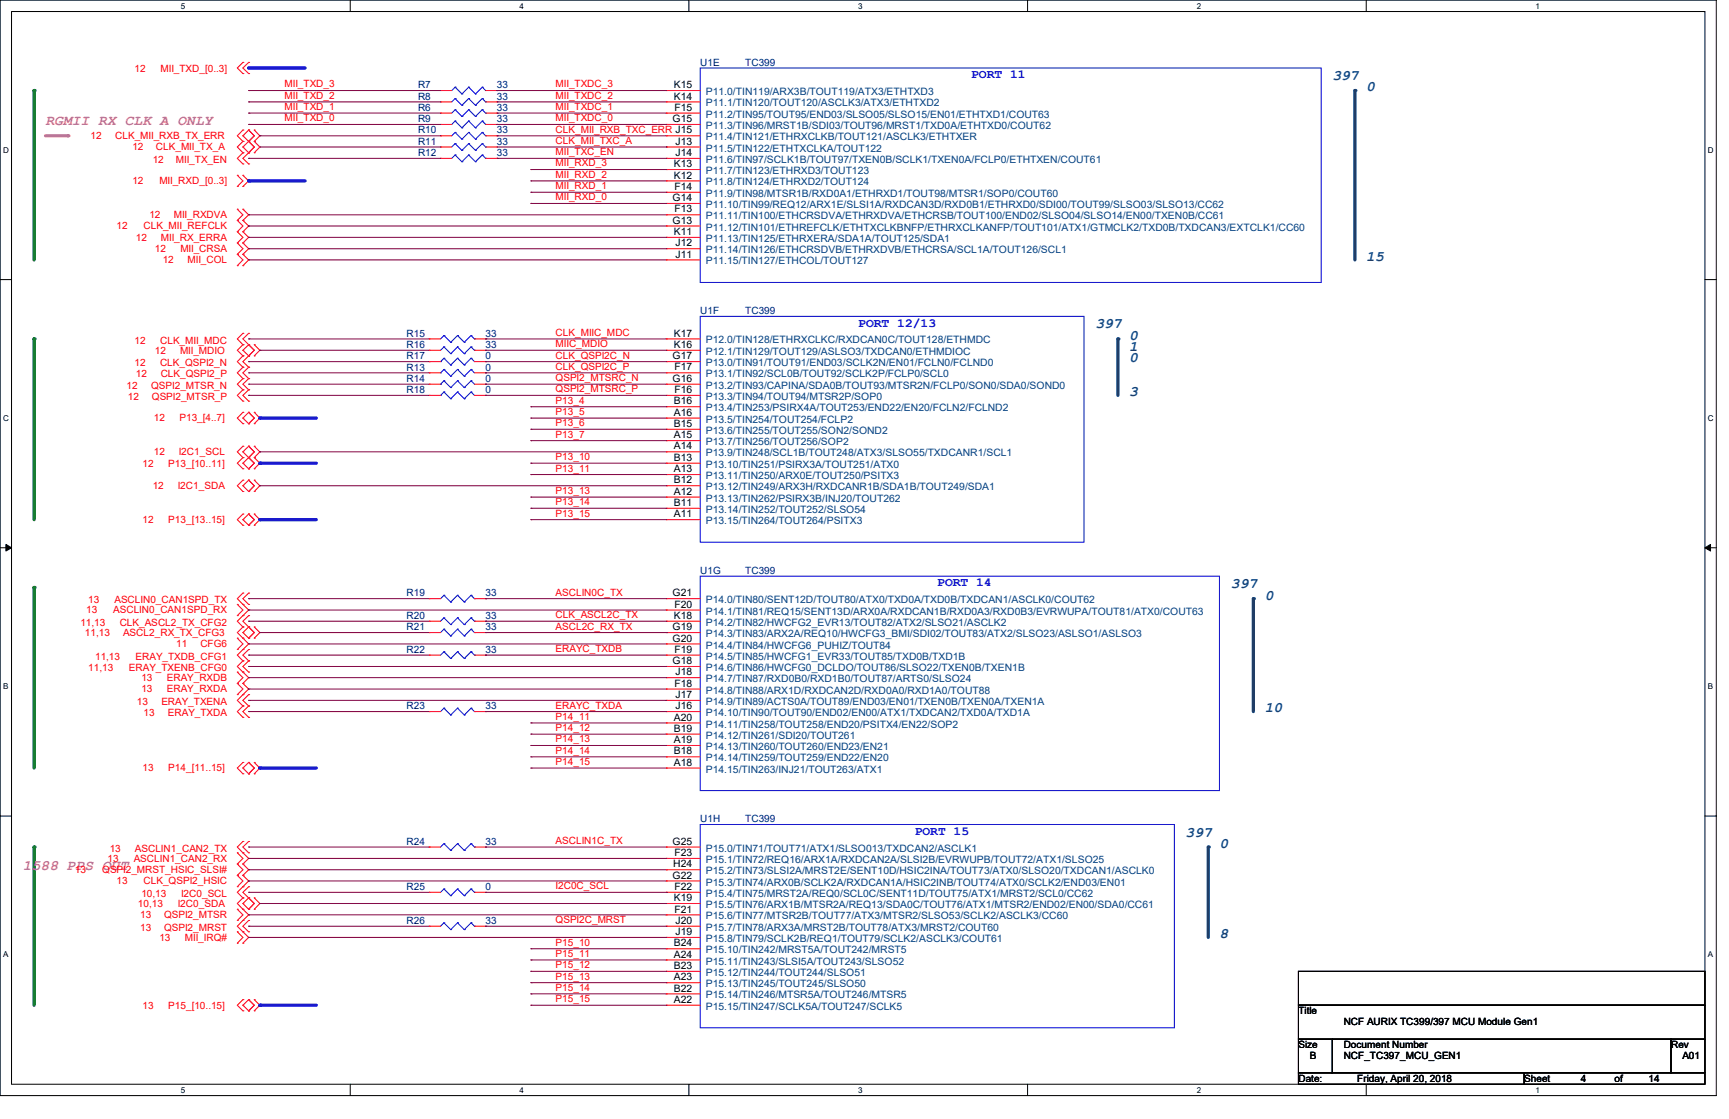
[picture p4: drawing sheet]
<svg xmlns="http://www.w3.org/2000/svg" width="432mm" height="279mm" viewBox="0 0 432 279" stroke-linecap="round" stroke-linejoin="round" font-family="sans-serif">
<defs><g id="words">
<g font-size="3.6" fill="#004080">
<text x="332.7" y="20">397</text>
<text x="341.2" y="22.8">0</text>
<text x="341.2" y="65.1">15</text>
<text x="273.6" y="82">397</text>
<text x="282" y="84.8">0</text>
<text x="282" y="87.6">1</text>
<text x="282" y="90.5">0</text>
<text x="282" y="98.9">3</text>
<text x="307.4" y="146.9">397</text>
<text x="315.8" y="149.7">0</text>
<text x="315.8" y="177.9">10</text>
<text x="296.1" y="208.9">397</text>
<text x="304.5" y="211.7">0</text>
<text x="304.5" y="234.3">8</text>
</g>
<g font-size="3.6" fill="#f0f">
<text x="11.3" y="31.2">RGMII RX CLK A ONLY</text>
<text x="5.7" y="217.3">1588 PPS OUT</text>
</g>
<g font-size="3.1" fill="#00f">
<text x="242.5" y="19.6">PORT 11</text>
<text x="214.3" y="81.6">PORT 12/13</text>
<text x="234.1" y="146.4">PORT 14</text>
<text x="228.4" y="208.5">PORT 15</text>
</g>
<g font-size="2.5" fill="#000080">
<text x="174.9" y="16.4">U1E</text>
<text x="186.1" y="16.4">TC399</text>
<text x="104.4" y="22.1">R7</text>
<text x="124.1" y="22.1">33</text>
<text x="104.4" y="27.7">R6</text>
<text x="104.4" y="24.9">R8</text>
<text x="124.1" y="27.7">33</text>
<text x="124.1" y="24.9">33</text>
<text x="104.4" y="33.3">R10</text>
<text x="104.4" y="30.5">R9</text>
<text x="124.1" y="33.3">33</text>
<text x="124.1" y="30.5">33</text>
<text x="104.4" y="36.2">R11</text>
<text x="104.4" y="38.9">R12</text>
<text x="124.1" y="36.2">33</text>
<text x="124.1" y="38.9">33</text>
<text x="174.9" y="78.4">U1F</text>
<text x="186.1" y="78.4">TC399</text>
<text x="101.6" y="89.7">R17</text>
<text x="101.6" y="86.9">R16</text>
<text x="101.6" y="84.1">R15</text>
<text x="121.3" y="89.7">0</text>
<text x="121.3" y="86.9">33</text>
<text x="121.3" y="84.1">33</text>
<text x="101.6" y="92.5">R13</text>
<text x="101.6" y="95.3">R14</text>
<text x="121.3" y="92.5">0</text>
<text x="121.3" y="95.3">0</text>
<text x="101.6" y="98.2">R18</text>
<text x="121.3" y="98.2">0</text>
<text x="174.9" y="143.3">U1G</text>
<text x="186.1" y="143.3">TC399</text>
<text x="101.6" y="148.9">R19</text>
<text x="121.3" y="148.9">33</text>
<text x="101.6" y="154.6">R20</text>
<text x="121.3" y="154.6">33</text>
<text x="101.6" y="157.4">R21</text>
<text x="121.3" y="157.4">33</text>
<text x="101.6" y="163">R22</text>
<text x="121.3" y="163">33</text>
<text x="101.6" y="177.1">R23</text>
<text x="121.3" y="177.1">33</text>
<text x="174.9" y="205.3">U1H</text>
<text x="186.1" y="205.3">TC399</text>
<text x="101.6" y="210.9">R24</text>
<text x="121.3" y="210.9">33</text>
<text x="101.6" y="222.2">R25</text>
<text x="121.3" y="222.2">0</text>
<text x="101.6" y="230.7">R26</text>
<text x="121.3" y="230.7">33</text>
</g>
<g font-size="2.5" fill="#f00">
<text x="33.6" y="18.1">12</text>
<text x="40.1" y="18.1">MII_TXD_[0..3]</text>
<text x="71.1" y="21.8">MII_TXD_3</text>
<text x="138.8" y="21.8">MII_TXDC_3</text>
<text x="71.1" y="27.5">MII_TXD_1</text>
<text x="71.1" y="24.7">MII_TXD_2</text>
<text x="138.8" y="27.5">MII_TXDC_1</text>
<text x="138.8" y="24.7">MII_TXDC_2</text>
<text x="22.6" y="34.7">12</text>
<text x="28.8" y="34.7">CLK_MII_RXB_TX_ERR</text>
<text x="71.1" y="30.3">MII_TXD_0</text>
<text x="138.8" y="30.3">MII_TXDC_0</text>
<text x="138.8" y="33.1">CLK_MII_RXB_TXC_ERR J15</text>
<text x="138.8" y="35.9">CLK_MII_TXC_A</text>
<text x="33.1" y="37.5">12</text>
<text x="38.1" y="40.6">12</text>
<text x="38.9" y="37.5">CLK_MII_TX_A</text>
<text x="43.9" y="40.6">MII_TX_EN</text>
<text x="138.8" y="41.6">MII_RXD_3</text>
<text x="138.8" y="38.8">MII_TXC_EN</text>
<text x="33.1" y="46">12</text>
<text x="39.8" y="46">MII_RXD_[0..3]</text>
<text x="138.8" y="47.2">MII_RXD_1</text>
<text x="138.8" y="44.4">MII_RXD_2</text>
<text x="138.8" y="50">MII_RXD_0</text>
<text x="29.1" y="57.3">12</text>
<text x="35.9" y="57.3">CLK_MII_REFCLK</text>
<text x="37.3" y="54.5">12</text>
<text x="43.4" y="54.5">MII_RXDVA</text>
<text x="33.9" y="60.1">12</text>
<text x="38.7" y="62.9">12</text>
<text x="40.2" y="60.1">MII_RX_ERRA</text>
<text x="40.6" y="65.7">12</text>
<text x="45" y="62.9">MII_CRSA</text>
<text x="46.8" y="65.7">MII_COL</text>
<text x="138.8" y="83.9">CLK_MIIC_MDC</text>
<text x="33.6" y="85.8">12</text>
<text x="38.7" y="88.3">12</text>
<text x="40" y="85.8">CLK_MII_MDC</text>
<text x="45" y="88.3">MII_MDIO</text>
<text x="138.8" y="86.7">MIIC_MDIO</text>
<text x="138.8" y="89.5">CLK_QSPI2C_N</text>
<text x="33.6" y="91.4">12</text>
<text x="33.9" y="94.2">12</text>
<text x="40" y="91.4">CLK_QSPI2_N</text>
<text x="40.1" y="94.2">CLK_QSPI2_P</text>
<text x="138.8" y="92.3">CLK_QSPI2C_P</text>
<text x="138.8" y="95.2">QSPI2_MTSRC_N</text>
<text x="31.6" y="97">12</text>
<text x="31.9" y="99.9">12</text>
<text x="37.8" y="97">QSPI2_MTSR_N</text>
<text x="37.9" y="99.9">QSPI2_MTSR_P</text>
<text x="138.8" y="98">QSPI2_MTSRC_P</text>
<text x="138.8" y="100.8">P13_4</text>
<text x="38.4" y="105.2">12</text>
<text x="44.8" y="105.2">P13_[4..7]</text>
<text x="138.8" y="103.6">P13_5</text>
<text x="138.8" y="106.4">P13_6</text>
<text x="38.4" y="113.7">12</text>
<text x="44.7" y="113.7">I2C1_SCL</text>
<text x="138.8" y="109.3">P13_7</text>
<text x="35.6" y="116.5">12</text>
<text x="42" y="116.5">P13_[10..11]</text>
<text x="138.8" y="114.9">P13_10</text>
<text x="138.8" y="117.7">P13_11</text>
<text x="38.1" y="122.1">12</text>
<text x="44.4" y="122.1">I2C1_SDA</text>
<text x="138.8" y="123.4">P13_13</text>
<text x="35.6" y="130.6">12</text>
<text x="42" y="130.6">P13_[13..15]</text>
<text x="138.8" y="126.2">P13_14</text>
<text x="138.8" y="129">P13_15</text>
<text x="138.8" y="148.7">ASCLIN0C_TX</text>
<text x="21.5" y="153.2">13</text>
<text x="22.1" y="150.6">13</text>
<text x="28.3" y="153.2">ASCLIN0_CAN1SPD_RX</text>
<text x="28.6" y="150.6">ASCLIN0_CAN1SPD_TX</text>
<text x="138.8" y="154.3">CLK_ASCL2C_TX</text>
<text x="20.1" y="156.3">11,13</text>
<text x="21.2" y="158.8">11,13</text>
<text x="29.9" y="156.3">CLK_ASCL2_TX_CFG2</text>
<text x="30.7" y="158.8">ASCL2_RX_TX_CFG3</text>
<text x="44" y="161.6">11</text>
<text x="50" y="161.6">CFG6</text>
<text x="138.8" y="157.2">ASCL2C_RX_TX</text>
<text x="22.1" y="167.5">11,13</text>
<text x="23.7" y="164.7">11,13</text>
<text x="32.2" y="167.5">ERAY_TXENB_CFG0</text>
<text x="33.9" y="164.7">ERAY_TXDB_CFG1</text>
<text x="138.8" y="162.8">ERAYC_TXDB</text>
<text x="35.3" y="170.1">13</text>
<text x="35.3" y="172.9">13</text>
<text x="41.7" y="170.1">ERAY_RXDB</text>
<text x="41.7" y="172.9">ERAY_RXDA</text>
<text x="34.2" y="176">13</text>
<text x="35.9" y="178.8">13</text>
<text x="40.3" y="176">ERAY_TXENA</text>
<text x="42" y="178.8">ERAY_TXDA</text>
<text x="138.8" y="176.9">ERAYC_TXDA</text>
<text x="138.8" y="179.8">P14_11</text>
<text x="138.8" y="182.5">P14_12</text>
<text x="138.8" y="185.4">P14_13</text>
<text x="138.8" y="188.2">P14_14</text>
<text x="138.8" y="191">P14_15</text>
<text x="35.6" y="192.6">13</text>
<text x="42" y="192.6">P14_[11..15]</text>
<text x="26.8" y="215.2">13</text>
<text x="27.4" y="212.6">13</text>
<text x="33.4" y="215.2">ASCLIN1_CAN2_RX</text>
<text x="33.7" y="212.6">ASCLIN1_CAN2_TX</text>
<text x="138.8" y="210.7">ASCLIN1C_TX</text>
<text x="18.7" y="218">13</text>
<text x="25.5" y="218">QSPI2_MRST_HSIC_SLSI#</text>
<text x="29.1" y="220.8">13</text>
<text x="35.9" y="220.8">CLK_QSPI2_HSIC</text>
<text x="34.5" y="226.4">10,13</text>
<text x="35.3" y="223.9">10,13</text>
<text x="44.4" y="226.4">I2C0_SDA</text>
<text x="45.2" y="223.9">I2C0_SCL</text>
<text x="138.8" y="222">I2C0C_SCL</text>
<text x="35" y="232.4">13</text>
<text x="35" y="229.3">13</text>
<text x="41" y="232.4">QSPI2_MRST</text>
<text x="41" y="229.3">QSPI2_MTSR</text>
<text x="138.8" y="230.5">QSPI2C_MRST</text>
<text x="39.8" y="234.9">13</text>
<text x="46.2" y="234.9">MII_IRQ#</text>
<text x="138.8" y="236.1">P15_10</text>
<text x="138.8" y="238.9">P15_11</text>
<text x="138.8" y="241.8">P15_12</text>
<text x="138.8" y="244.6">P15_13</text>
<text x="35.6" y="251.8">13</text>
<text x="42" y="251.8">P15_[10..15]</text>
<text x="138.8" y="247.4">P15_14</text>
<text x="138.8" y="250.2">P15_15</text>
</g>
<g font-size="2.5">
<text x="168.3" y="22">K15</text>
<text x="168.3" y="24.8">K14</text>
<text x="168.4" y="27.6">F15</text>
<text x="168" y="30.5">G15</text>
<text x="168.3" y="41.7">K13</text>
<text x="168.7" y="36.1">J13</text>
<text x="168.7" y="38.9">J14</text>
<text x="168.3" y="44.6">K12</text>
<text x="168.4" y="47.4">F14</text>
<text x="168" y="50.2">G14</text>
<text x="168.4" y="53">F13</text>
<text x="168" y="55.8">G13</text>
<text x="168.3" y="58.7">K11</text>
<text x="168.7" y="61.5">J12</text>
<text x="168.7" y="64.3">J11</text>
<text x="168" y="89.7">G17</text>
<text x="168.3" y="84">K17</text>
<text x="168.3" y="86.9">K16</text>
<text x="168" y="95.3">G16</text>
<text x="168.4" y="92.5">F17</text>
<text x="168.3" y="101">B16</text>
<text x="168.4" y="98.1">F16</text>
<text x="168.3" y="103.8">A16</text>
<text x="168.3" y="106.6">B15</text>
<text x="168.3" y="109.4">A15</text>
<text x="168.3" y="112.2">A14</text>
<text x="168.3" y="115.1">B13</text>
<text x="168.3" y="117.9">A13</text>
<text x="168.3" y="120.7">B12</text>
<text x="168.3" y="123.5">A12</text>
<text x="168.3" y="126.3">B11</text>
<text x="168.3" y="129.2">A11</text>
<text x="168" y="148.9">G21</text>
<text x="168.3" y="154.5">K18</text>
<text x="168.4" y="151.7">F20</text>
<text x="168" y="157.4">G19</text>
<text x="168" y="160.2">G20</text>
<text x="168" y="165.8">G18</text>
<text x="168.4" y="163">F19</text>
<text x="168.4" y="171.5">F18</text>
<text x="168.7" y="168.6">J18</text>
<text x="168.3" y="179.9">A20</text>
<text x="168.7" y="174.3">J17</text>
<text x="168.7" y="177.1">J16</text>
<text x="168.3" y="182.7">B19</text>
<text x="168.3" y="185.5">A19</text>
<text x="168.3" y="188.4">B18</text>
<text x="168.3" y="191.2">A18</text>
<text x="168" y="210.9">G25</text>
<text x="168.4" y="213.7">F23</text>
<text x="168" y="219.4">G22</text>
<text x="168.1" y="216.6">H24</text>
<text x="168.3" y="225">K19</text>
<text x="168.4" y="222.2">F22</text>
<text x="168.4" y="227.8">F21</text>
<text x="168.7" y="230.7">J20</text>
<text x="168.7" y="233.5">J19</text>
<text x="168.3" y="236.3">B24</text>
<text x="168.3" y="239.1">A24</text>
<text x="168.3" y="241.9">B23</text>
<text x="168.3" y="244.8">A23</text>
<text x="168.3" y="247.6">B22</text>
<text x="168.3" y="250.4">A22</text>
<text x="324.3" y="253.2">Title</text>
<text x="335.6" y="256">NCF AURIX TC399/397 MCU Module Gen1</text>
<text x="324.3" y="261.7">Size</text>
<text x="335.6" y="261.7">Document Number</text>
<text x="417.3" y="261.7">Rev</text>
<text x="327.1" y="264.5">B</text>
<text x="335.6" y="264.5">NCF_TC397_MCU_GEN1</text>
<text x="420.2" y="264.5">A01</text>
<text x="324.3" y="270.1">Date:</text>
<text x="339" y="270.1">Friday, April 20, 2018</text>
<text x="380.7" y="270.1">Sheet</text>
<text x="394.8" y="270.1">4</text>
<text x="403.2" y="270.1">of</text>
<text x="411.7" y="270.1">14</text>
</g>
<g font-size="2.5" fill="#004080">
<text x="176.3" y="23.7">P11.0/TIN119/ARX3B/TOUT119/ATX3/ETHTXD3</text>
<text x="176.3" y="26.6">P11.1/TIN120/TOUT120/ASCLK3/ATX3/ETHTXD2</text>
<text x="176.3" y="29.4">P11.2/TIN95/TOUT95/END03/SLSO05/SLSO15/EN01/ETHTXD1/COUT63</text>
<text x="176.3" y="32.2">P11.3/TIN96/MRST1B/SDI03/TOUT96/MRST1/TXD0A/ETHTXD0/COUT62</text>
<text x="176.3" y="35.1">P11.4/TIN121/ETHRXCLKB/TOUT121/ASCLK3/ETHTXER</text>
<text x="176.3" y="37.8">P11.5/TIN122/ETHTXCLKA/TOUT122</text>
<text x="176.3" y="40.7">P11.6/TIN97/SCLK1B/TOUT97/TXEN0B/SCLK1/TXEN0A/FCLP0/ETHTXEN/COUT61</text>
<text x="176.3" y="43.5">P11.7/TIN123/ETHRXD3/TOUT123</text>
<text x="176.3" y="46.3">P11.8/TIN124/ETHRXD2/TOUT124</text>
<text x="176.3" y="49.1">P11.9/TIN98/MTSR1B/RXD0A1/ETHRXD1/TOUT98/MTSR1/SOP0/COUT60</text>
<text x="176.3" y="51.9">P11.10/TIN99/REQ12/ARX1E/SLSI1A/RXDCAN3D/RXD0B1/ETHRXD0/SDI00/TOUT99/SLSO03/SLSO13/CC62</text>
<text x="176.3" y="54.8">P11.11/TIN100/ETHCRSDVA/ETHRXDVA/ETHCRSB/TOUT100/END02/SLSO04/SLSO14/EN00/TXEN0B/CC61</text>
<text x="176.3" y="57.6">P11.12/TIN101/ETHREFCLK/ETHTXCLKBNFP/ETHRXCLKANFP/TOUT101/ATX1/GTMCLK2/TXD0B/TXDCAN3/EXTCLK1/CC60</text>
<text x="176.3" y="60.4">P11.13/TIN125/ETHRXERA/SDA1A/TOUT125/SDA1</text>
<text x="176.3" y="63.2">P11.14/TIN126/ETHCRSDVB/ETHRXDVB/ETHCRSA/SCL1A/TOUT126/SCL1</text>
<text x="176.3" y="66">P11.15/TIN127/ETHCOL/TOUT127</text>
<text x="176.3" y="85.8">P12.0/TIN128/ETHRXCLKC/RXDCAN0C/TOUT128/ETHMDC</text>
<text x="176.3" y="88.6">P12.1/TIN129/TOUT129/ASLSO3/TXDCAN0/ETHMDIOC</text>
<text x="176.3" y="91.4">P13.0/TIN91/TOUT91/END03/SCLK2N/EN01/FCLN0/FCLND0</text>
<text x="176.3" y="94.2">P13.1/TIN92/SCL0B/TOUT92/SCLK2P/FCLP0/SCL0</text>
<text x="176.3" y="97.1">P13.2/TIN93/CAPINA/SDA0B/TOUT93/MTSR2N/FCLP0/SON0/SDA0/SOND0</text>
<text x="176.3" y="99.9">P13.3/TIN94/TOUT94/MTSR2P/SOP0</text>
<text x="176.3" y="102.7">P13.4/TIN253/PSIRX4A/TOUT253/END22/EN20/FCLN2/FCLND2</text>
<text x="176.3" y="105.5">P13.5/TIN254/TOUT254/FCLP2</text>
<text x="176.3" y="108.3">P13.6/TIN255/TOUT255/SON2/SOND2</text>
<text x="176.3" y="111.2">P13.7/TIN256/TOUT256/SOP2</text>
<text x="176.3" y="114">P13.9/TIN248/SCL1B/TOUT248/ATX3/SLSO55/TXDCANR1/SCL1</text>
<text x="176.3" y="116.8">P13.10/TIN251/PSIRX3A/TOUT251/ATX0</text>
<text x="176.3" y="119.6">P13.11/TIN250/ARX0E/TOUT250/PSITX3</text>
<text x="176.3" y="122.4">P13.12/TIN249/ARX3H/RXDCANR1B/SDA1B/TOUT249/SDA1</text>
<text x="176.3" y="125.3">P13.13/TIN262/PSIRX3B/INJ20/TOUT262</text>
<text x="176.3" y="128.1">P13.14/TIN252/TOUT252/SLSO54</text>
<text x="176.3" y="130.9">P13.15/TIN264/TOUT264/PSITX3</text>
<text x="176.3" y="150.6">P14.0/TIN80/SENT12D/TOUT80/ATX0/TXD0A/TXD0B/TXDCAN1/ASCLK0/COUT62</text>
<text x="176.3" y="153.5">P14.1/TIN81/REQ15/SENT13D/ARX0A/RXDCAN1B/RXD0A3/RXD0B3/EVRWUPA/TOUT81/ATX0/COUT63</text>
<text x="176.3" y="156.3">P14.2/TIN82/HWCFG2_EVR13/TOUT82/ATX2/SLSO21/ASCLK2</text>
<text x="176.3" y="159.1">P14.3/TIN83/ARX2A/REQ10/HWCFG3_BMI/SDI02/TOUT83/ATX2/SLSO23/ASLSO1/ASLSO3</text>
<text x="176.3" y="161.9">P14.4/TIN84/HWCFG6_PUHIZ/TOUT84</text>
<text x="176.3" y="164.7">P14.5/TIN85/HWCFG1_EVR33/TOUT85/TXD0B/TXD1B</text>
<text x="176.3" y="167.6">P14.6/TIN86/HWCFG0_DCLDO/TOUT86/SLSO22/TXEN0B/TXEN1B</text>
<text x="176.3" y="170.4">P14.7/TIN87/RXD0B0/RXD1B0/TOUT87/ARTS0/SLSO24</text>
<text x="176.3" y="173.2">P14.8/TIN88/ARX1D/RXDCAN2D/RXD0A0/RXD1A0/TOUT88</text>
<text x="176.3" y="176">P14.9/TIN89/ACTS0A/TOUT89/END03/EN01/TXEN0B/TXEN0A/TXEN1A</text>
<text x="176.3" y="178.8">P14.10/TIN90/TOUT90/END02/EN00/ATX1/TXDCAN2/TXD0A/TXD1A</text>
<text x="176.3" y="181.7">P14.11/TIN258/TOUT258/END20/PSITX4/EN22/SOP2</text>
<text x="176.3" y="184.4">P14.12/TIN261/SDI20/TOUT261</text>
<text x="176.3" y="187.3">P14.13/TIN260/TOUT260/END23/EN21</text>
<text x="176.3" y="190.1">P14.14/TIN259/TOUT259/END22/EN20</text>
<text x="176.3" y="192.9">P14.15/TIN263/INJ21/TOUT263/ATX1</text>
<text x="176.3" y="212.6">P15.0/TIN71/TOUT71/ATX1/SLSO013/TXDCAN2/ASCLK1</text>
<text x="176.3" y="215.5">P15.1/TIN72/REQ16/ARX1A/RXDCAN2A/SLSI2B/EVRWUPB/TOUT72/ATX1/SLSO25</text>
<text x="176.3" y="218.3">P15.2/TIN73/SLSI2A/MRST2E/SENT10D/HSIC2INA/TOUT73/ATX0/SLSO20/TXDCAN1/ASCLK0</text>
<text x="176.3" y="221.1">P15.3/TIN74/ARX0B/SCLK2A/RXDCAN1A/HSIC2INB/TOUT74/ATX0/SCLK2/END03/EN01</text>
<text x="176.3" y="223.9">P15.4/TIN75/MRST2A/REQ0/SCL0C/SENT11D/TOUT75/ATX1/MRST2/SCL0/CC62</text>
<text x="176.3" y="226.7">P15.5/TIN76/ARX1B/MTSR2A/REQ13/SDA0C/TOUT76/ATX1/MTSR2/END02/EN00/SDA0/CC61</text>
<text x="176.3" y="229.6">P15.6/TIN77/MTSR2B/TOUT77/ATX3/MTSR2/SLSO53/SCLK2/ASCLK3/CC60</text>
<text x="176.3" y="232.4">P15.7/TIN78/ARX3A/MRST2B/TOUT78/ATX3/MRST2/COUT60</text>
<text x="176.3" y="235.2">P15.8/TIN79/SCLK2B/REQ1/TOUT79/SCLK2/ASCLK3/COUT61</text>
<text x="176.3" y="238">P15.10/TIN242/MRST5A/TOUT242/MRST5</text>
<text x="176.3" y="240.8">P15.11/TIN243/SLSI5A/TOUT243/SLSO52</text>
<text x="176.3" y="243.7">P15.12/TIN244/TOUT244/SLSO51</text>
<text x="176.3" y="246.5">P15.13/TIN245/TOUT245/SLSO50</text>
<text x="176.3" y="249.3">P15.14/TIN246/MTSR5A/TOUT246/MTSR5</text>
<text x="176.3" y="252.1">P15.15/TIN247/SCLK5A/TOUT247/SCLK5</text>
</g>
<g font-size="2">
<text x="45.2" y="2.2">5</text>
<text x="129.8" y="2.2">4</text>
<text x="214.3" y="2.2">3</text>
<text x="298.9" y="2.2">2</text>
<text x="383.5" y="2.2">1</text>
<text x=".8" y="38.1">D</text>
<text x="426.5" y="38.1">D</text>
<text x=".8" y="105.1">C</text>
<text x="426.5" y="105.1">C</text>
<text x=".8" y="172">B</text>
<text x="426.5" y="172">B</text>
<text x=".8" y="239">A</text>
<text x="426.5" y="239">A</text>
<text x="45.2" y="272.9">5</text>
<text x="129.8" y="272.9">4</text>
<text x="214.3" y="272.9">3</text>
<text x="298.9" y="272.9">2</text>
<text x="383.5" y="272.9">1</text>
</g>
</g></defs>
<path d="M0 0h428.6v273.6h-428.6zM2.9 2.9h422.9v267.8h-422.9z" fill="none" stroke="#000" stroke-width=".25"/>
<g fill="#fff">
<path d="M45.2 .4h1.1v2.2h-1.1z"/>
<path d="M45.2 271.1h1.1v2.2h-1.1z"/>
</g>
<path d="M87.5 0v2.9M87.5 270.7v2.9" fill="none" stroke="#000" stroke-width=".25"/>
<g fill="#fff">
<path d="M129.8 .4h1.1v2.2h-1.1z"/>
<path d="M129.8 271.1h1.1v2.2h-1.1z"/>
</g>
<path d="M172 0v2.9M172 270.7v2.9" fill="none" stroke="#000" stroke-width=".25"/>
<g fill="#fff">
<path d="M214.3 .4h1.1v2.2h-1.1z"/>
<path d="M214.3 271.1h1.1v2.2h-1.1z"/>
</g>
<path d="M256.6 0v2.9M256.6 270.7v2.9" fill="none" stroke="#000" stroke-width=".25"/>
<g fill="#fff">
<path d="M298.9 .4h1.1v2.2h-1.1z"/>
<path d="M298.9 271.1h1.1v2.2h-1.1z"/>
</g>
<path d="M341.2 0v2.9M341.2 270.7v2.9" fill="none" stroke="#000" stroke-width=".25"/>
<g fill="#fff">
<path d="M383.5 .4h1.1v2.2h-1.1z"/>
<path d="M383.5 271.1h1.1v2.2h-1.1z"/>
<path d="M.8 36.3h1.4v2.3h-1.4z"/>
<path d="M426.5 36.3h1.4v2.3h-1.4z"/>
<path d="M.8 103.3h1.4v2.2h-1.4z"/>
<path d="M426.5 103.3h1.4v2.2h-1.4z"/>
</g>
<path d="M0 69.8h2.9M425.8 69.8h2.8" fill="none" stroke="#000" stroke-width=".25"/>
<g fill="#fff">
<path d="M.8 170.2h1.3v2.3h-1.3z"/>
<path d="M426.5 170.2h1.3v2.3h-1.3z"/>
</g>
<path d="M0 136.8h2.9M425.8 136.8h2.8" fill="none" stroke="#000" stroke-width=".25"/>
<path d="M1.5 135.9l1.4 .9-1.4 .8zM425.8 136.8l1.4-.9v1.7z" fill="#000" stroke="#000" stroke-width=".25"/>
<g fill="#fff">
<path d="M.8 237.2h1.3v2.2h-1.3z"/>
<path d="M426.5 237.2h1.3v2.2h-1.3z"/>
</g>
<path d="M0 203.8h2.9M425.8 203.8h2.8" fill="none" stroke="#000" stroke-width=".25"/>
<path d="M338.4 22.6v42.3" fill="none" stroke="#004080" stroke-width=".8"/>
<circle cx="338.4" cy="22.6" r=".4" fill="#004080"/>
<path d="M279.2 84.6v14.1" fill="none" stroke="#004080" stroke-width=".8"/>
<circle cx="279.2" cy="84.6" r=".4" fill="#004080"/>
<path d="M313 149.5v28.2" fill="none" stroke="#004080" stroke-width=".8"/>
<circle cx="313" cy="149.5" r=".4" fill="#004080"/>
<path d="M301.8 211.5v22.6" fill="none" stroke="#004080" stroke-width=".8"/>
<circle cx="301.8" cy="211.5" r=".4" fill="#004080"/>
<path d="M8.5 22.6v42.3" fill="none" stroke="#008000" stroke-width=".8"/>
<circle cx="8.5" cy="22.6" r=".4" fill="#008000"/>
<path d="M11.3 33.9h5.7" fill="none" stroke="#f0f" stroke-width=".8"/>
<circle cx="17" cy="33.9" r=".4" fill="#f0f"/>
<path d="M8.5 84.6v45.2" fill="none" stroke="#008000" stroke-width=".8"/>
<circle cx="8.5" cy="84.6" r=".4" fill="#008000"/>
<path d="M8.5 146.7v45.1" fill="none" stroke="#008000" stroke-width=".8"/>
<circle cx="8.5" cy="146.7" r=".4" fill="#008000"/>
<path d="M8.5 211.5v39.5" fill="none" stroke="#008000" stroke-width=".8"/>
<circle cx="8.5" cy="211.5" r=".4" fill="#008000"/>
<g fill="none" stroke="#f00" stroke-width=".25">
<path d="M60.7 15.6h.1M60.7 18.4h.1M60.7 15.6l-1.4 1.4 1.4 1.4M62.1 15.6h.1M62.1 18.4h.1M62.1 15.6l-1.4 1.4 1.4 1.4M60.7 32.5h.1M60.7 33.9h.1M60.7 35.3h.1M60.7 38.1h.1M60.7 36.7h.1M60.7 38.1l-1.4 1.4 1.4 1.4"/>
<path d="M60.7 33.9l1.4 1.4M60.7 32.5l-1.4 1.4 1.4 1.4M60.7 36.7l1.4 1.4M60.7 35.3l-1.4 1.4 1.4 1.4M62.1 35.3h.1M62.1 32.5h.1M62.1 38.1h.1M62.1 32.5l1.4 1.4-1.4 1.4M62.1 32.5l-1.4 1.4M62.1 38.1l-1.4 1.4 1.4 1.4M62.1 35.3l1.4 1.4-1.4 1.4M62.1 35.3l-1.4 1.4"/>
<path d="M63.5 32.5h.1M63.5 35.3h.1M63.5 38.1h.1M63.5 32.5l1.4 1.4-1.4 1.4M63.5 35.3l1.4 1.4-1.4 1.4M110 36.7h.1M110 33.9h.1M110 28.2h.1M110 25.4h.1M110 31.1h.1M110 22.6h.1M110 39.5h.1"/>
<path d="M110 36.7h2.8M110 22.6h2.8M110 25.4h2.8M110 28.2h2.8M110 31.1h2.8M110 33.9h2.8M110 39.5h2.8M121.3 36.7h2.8M121.3 22.6h2.8M121.3 25.4h2.8M121.3 28.2h2.8M121.3 31.1h2.8"/>
<path d="M121.3 33.9h2.8M121.3 39.5h2.8M124.1 36.7h.1M124.1 33.9h.1M124.1 28.2h.1M124.1 25.4h.1M124.1 31.1h.1M124.1 22.6h.1M124.1 39.5h.1M166.4 22.6h.1M166.4 25.4h.1M166.4 28.2h.1"/>
<path d="M166.4 31.1h.1M166.4 33.9h.1M166.4 36.7h.1M166.4 39.5h.1M166.4 36.7h8.5M166.4 22.6h8.5M166.4 25.4h8.5M166.4 28.2h8.5M166.4 31.1h8.5M166.4 33.9h8.5M166.4 39.5h8.5M59.3 46.6h.1"/>
<path d="M59.3 43.8h.1M59.3 55h.1M59.3 52.2h.1M59.3 57.9h.1M59.3 43.8l1.4 1.4-1.4 1.4M59.3 52.2l1.4 1.4-1.4 1.4M59.3 55l1.4 1.4-1.4 1.5M59.3 57.9l1.4 1.4-1.4 1.4M60.7 43.8h.1M60.7 46.6h.1M60.7 40.9h.1M60.7 52.2h.1"/>
<path d="M60.7 55h.1M60.7 57.9h.1M60.7 43.8l1.4 1.4-1.4 1.4M60.7 52.2l1.4 1.4-1.4 1.4M60.7 55l1.4 1.4-1.4 1.5M60.7 57.9l1.4 1.4-1.4 1.4M62.1 40.9h.1M166.4 42.3h.1M166.4 45.2h.1M166.4 48h.1M166.4 50.8h.1M166.4 53.6h.1"/>
<path d="M166.4 56.4h.1M166.4 59.3h.1M166.4 42.3h8.5M166.4 45.2h8.5M166.4 48h8.5M166.4 50.8h8.5M166.4 53.6h8.5M166.4 56.4h8.5M166.4 59.3h8.5M59.3 60.7h.1M59.3 63.5h.1M59.3 66.3h.1"/>
<path d="M59.3 60.7l1.4 1.4-1.4 1.4M59.3 63.5l1.4 1.4-1.4 1.4M60.7 60.7h.1M60.7 63.5h.1M60.7 66.3h.1M60.7 60.7l1.4 1.4-1.4 1.4M60.7 63.5l1.4 1.4-1.4 1.4M166.4 62.1h.1M166.4 64.9h.1M166.4 62.1h8.5M166.4 64.9h8.5M60.7 83.2h.1"/>
<path d="M60.7 86.1h.1M60.7 87.5h.1M60.7 88.9h.1M60.7 91.7h.1M60.7 94.5h.1M60.7 97.3h.1M60.7 83.2l-1.4 1.4 1.4 1.5M60.7 91.7l-1.4 1.4 1.4 1.4M60.7 87.5l1.4 1.4M60.7 86.1l-1.4 1.4 1.4 1.4M60.7 88.9l-1.4 1.4 1.4 1.4M60.7 94.5l-1.4 1.4 1.4 1.4"/>
<path d="M60.7 97.3l-1.4 1.4 1.4 1.5M62.1 83.2h.1M62.1 86.1h.1M62.1 88.9h.1M62.1 91.7h.1M62.1 94.5h.1M62.1 97.3h.1M62.1 83.2l-1.4 1.4 2.8 2.9-2.8 2.8 1.4 1.4M62.1 86.1l-1.4 1.4M62.1 91.7l-1.4 1.4 1.4 1.4M62.1 94.5l-1.4 1.4 1.4 1.4M62.1 97.3l-1.4 1.4 1.4 1.5"/>
<path d="M63.5 86.1h.1M63.5 88.9h.1M63.5 86.1l1.4 1.4-1.4 1.4M107.2 90.3h.1M107.2 87.5h.1M107.2 93.1h.1M107.2 84.6h.1M107.2 95.9h.1M107.2 98.7h.1M107.2 90.3h2.8M107.2 87.5h2.8M107.2 93.1h2.8"/>
<path d="M107.2 84.6h2.8M107.2 95.9h2.8M107.2 98.7h2.8M118.5 90.3h2.8M118.5 87.5h2.8M118.5 93.1h2.8M118.5 84.6h2.8M118.5 95.9h2.8M118.5 98.7h2.8M121.3 90.3h.1M121.3 87.5h.1M121.3 93.1h.1"/>
<path d="M121.3 84.6h.1M121.3 95.9h.1M121.3 98.7h.1M166.4 84.6h.1M166.4 87.5h.1M166.4 90.3h.1M166.4 93.1h.1M166.4 95.9h.1M166.4 98.7h.1M166.4 90.3h8.5M166.4 87.5h8.5M166.4 93.1h8.5"/>
<path d="M166.4 84.6h8.5M166.4 95.9h8.5M166.4 98.7h8.5M60.7 119.9h.1M60.7 111.4h.1M60.7 112.8h.1M60.7 114.3h.1M60.7 100.2h.1M60.7 103h.1M60.7 104.4h.1M60.7 105.8h.1M60.7 115.7h.1"/>
<path d="M60.7 117.1h.1M60.7 119.9l-1.4 1.4 1.4 1.4M60.7 112.8l2.8 2.9-1.4 1.4M60.7 111.4l-1.4 1.4 1.4 1.5M60.7 104.4l1.4 1.4M60.7 103l-1.4 1.4 1.4 1.4M60.7 115.7l1.4 1.4M60.7 114.3l-1.4 1.4 1.4 1.4M62.1 119.9h.1M62.1 114.3h.1M62.1 111.4h.1M62.1 100.2h.1"/>
<path d="M62.1 105.8h.1M62.1 103h.1M62.1 117.1h.1M62.1 119.9l1.4 1.4-1.4 1.4M62.1 119.9l-1.4 1.4M62.1 111.4l1.4 1.4-1.4 1.5M62.1 111.4l-1.4 1.4M62.1 103l1.4 1.4-1.4 1.4M62.1 103l-1.4 1.4M62.1 114.3l-1.4 1.4M63.5 119.9h.1M63.5 111.4h.1"/>
<path d="M63.5 114.3h.1M63.5 103h.1M63.5 105.8h.1M63.5 117.1h.1M63.5 119.9l1.4 1.4-1.4 1.4M63.5 114.3l1.4 1.4-1.4 1.4M63.5 111.4l1.4 1.4-1.4 1.5M63.5 103l1.4 1.4-1.4 1.4M166.4 101.6h.1M166.4 104.4h.1M166.4 107.2h.1M166.4 110h.1"/>
<path d="M166.4 112.8h.1M166.4 115.7h.1M166.4 118.5h.1M166.4 101.6h8.5M166.4 104.4h8.5M166.4 107.2h8.5M166.4 110h8.5M166.4 112.8h8.5M166.4 115.7h8.5M166.4 118.5h8.5M60.7 121.3h.1M60.7 122.7h.1"/>
<path d="M60.7 128.4h.1M60.7 129.8h.1M60.7 131.1h.1M60.7 121.3l1.4 1.4M60.7 129.8l1.4 1.3M60.7 128.4l-1.4 1.4 1.4 1.3M62.1 122.7h.1M62.1 131.1h.1M62.1 128.4h.1M62.1 128.4l1.4 1.4-1.4 1.3M62.1 128.4l-1.4 1.4M63.5 122.7h.1"/>
<path d="M63.5 128.4h.1M63.5 131.1h.1M63.5 128.4l1.4 1.4-1.4 1.3M166.4 121.3h.1M166.4 124.1h.1M166.4 126.9h.1M166.4 129.8h.1M166.4 121.3h8.5M166.4 124.1h8.5M166.4 126.9h8.5M166.4 129.8h8.5M59.3 153.7h.1"/>
<path d="M59.3 150.9h.1M59.3 159.3h.1M59.3 150.9l1.4 1.4-1.4 1.4M59.3 159.3l1.4 1.5-1.4 1.4M60.7 148.1h.1M60.7 150.9h.1M60.7 153.7h.1M60.7 156.5h.1M60.7 157.9h.1M60.7 159.3h.1M60.7 148.1l-1.4 1.4 1.4 1.4M60.7 150.9l1.4 1.4-1.4 1.4"/>
<path d="M60.7 153.7l-1.4 1.4 1.4 1.4M60.7 157.9l1.4 1.4M60.7 156.5l-1.4 1.4 2.8 2.9-1.4 1.4M62.1 148.1h.1M62.1 150.9h.1M62.1 153.7h.1M62.1 156.5h.1M62.1 159.3h.1M62.1 148.1l-1.4 1.4 1.4 1.4M62.1 153.7l-1.4 1.4 2.8 2.8-1.4 1.4M62.1 156.5l-1.4 1.4M63.5 156.5h.1"/>
<path d="M63.5 159.3h.1M63.5 156.5l1.4 1.4-1.4 1.4M107.2 149.5h.1M107.2 157.9h.1M107.2 155.1h.1M107.2 149.5h2.8M107.2 155.1h2.8M107.2 157.9h2.8M118.5 149.5h2.8M118.5 155.1h2.8M118.5 157.9h2.8M121.3 149.5h.1"/>
<path d="M121.3 157.9h.1M121.3 155.1h.1M166.4 149.5h.1M166.4 152.3h.1M166.4 155.1h.1M166.4 157.9h.1M166.4 149.5h8.5M166.4 152.3h8.5M166.4 155.1h8.5M166.4 157.9h8.5M59.3 170.6h.1M59.3 167.8h.1"/>
<path d="M59.3 173.4h.1M59.3 162.2h.1M59.3 167.8l1.4 1.4-1.4 1.4M59.3 170.6l1.4 1.4-1.4 1.4M60.7 162.2h.1M60.7 165h.1M60.7 176.3h.1M60.7 179.1h.1M60.7 173.4h.1M60.7 167.8h.1M60.7 170.6h.1M60.7 162.2l-1.4 1.4 1.4 1.4"/>
<path d="M60.7 176.3l-1.4 1.4 1.4 1.4M60.7 173.4l-1.4 1.5 1.4 1.4M60.7 165l-1.4 1.4 1.4 1.4M60.7 167.8l1.4 1.4-1.4 1.4M60.7 170.6l1.4 1.4-1.4 1.4M62.1 162.2h.1M62.1 165h.1M62.1 176.3h.1M62.1 179.1h.1M62.1 173.4h.1M62.1 167.8h.1M62.1 162.2l-1.4 1.4 1.4 1.4"/>
<path d="M62.1 176.3l-1.4 1.4 1.4 1.4M62.1 173.4l-1.4 1.5 1.4 1.4M62.1 165l-1.4 1.4 1.4 1.4M107.2 177.7h.1M107.2 163.6h.1M107.2 163.6h2.8M107.2 177.7h2.8M118.5 163.6h2.8M118.5 177.7h2.8M121.3 177.7h.1M121.3 163.6h.1M166.4 160.8h.1"/>
<path d="M166.4 163.6h.1M166.4 166.4h.1M166.4 169.2h.1M166.4 172h.1M166.4 174.9h.1M166.4 177.7h.1M166.4 160.8h8.5M166.4 163.6h8.5M166.4 166.4h8.5M166.4 169.2h8.5M166.4 172h8.5M166.4 174.9h8.5"/>
<path d="M166.4 177.7h8.5M60.7 190.4h.1M60.7 191.8h.1M60.7 193.2h.1M60.7 191.8l1.4 1.4M60.7 190.4l-1.4 1.4 1.4 1.4M62.1 193.2h.1M62.1 190.4h.1M62.1 190.4l1.4 1.4-1.4 1.4M62.1 190.4l-1.4 1.4M63.5 190.4h.1M63.5 193.2h.1"/>
<path d="M63.5 190.4l1.4 1.4-1.4 1.4M166.4 180.5h.1M166.4 183.3h.1M166.4 186.1h.1M166.4 189h.1M166.4 191.8h.1M166.4 180.5h8.5M166.4 183.3h8.5M166.4 186.1h8.5M166.4 189h8.5M166.4 191.8h8.5M59.3 215.7h.1"/>
<path d="M59.3 212.9h.1M59.3 218.6h.1M59.3 212.9l1.4 1.4-1.4 1.4M59.3 215.7l1.4 1.5-1.4 1.4M59.3 218.6l1.4 1.4-1.4 1.4M60.7 210.1h.1M60.7 212.9h.1M60.7 215.7h.1M60.7 218.6h.1M60.7 210.1l-1.4 1.4 1.4 1.4M60.7 212.9l1.4 1.4-1.4 1.4M60.7 218.6l1.4 1.4-2.8 2.8 1.4 1.4"/>
<path d="M60.7 215.7l1.4 1.5-1.4 1.4M62.1 210.1h.1M62.1 212.9h.1M62.1 210.1l-1.4 1.4 1.4 1.4M107.2 211.5h.1M107.2 211.5h2.8M118.5 211.5h2.8M121.3 211.5h.1M166.4 211.5h.1M166.4 214.3h.1M166.4 217.2h.1M166.4 220h.1"/>
<path d="M166.4 211.5h8.5M166.4 214.3h8.5M166.4 217.2h8.5M166.4 220h8.5M59.3 235.5h.1M59.3 232.7h.1M59.3 221.4h.1M59.3 229.8h.1M59.3 227h.1M59.3 232.7l1.4 1.4-1.4 1.4M59.3 227l1.4 1.4-1.4 1.4M60.7 232.7h.1"/>
<path d="M60.7 235.5h.1M60.7 229.8h.1M60.7 221.4h.1M60.7 224.2h.1M60.7 225.6h.1M60.7 227h.1M60.7 232.7l1.4 1.4-1.4 1.4M60.7 229.8l-1.4 1.5 1.4 1.4M60.7 225.6l1.4 1.4M60.7 224.2l-1.4 1.4 1.4 1.4M60.7 227l1.4 1.4-1.4 1.4M62.1 229.8h.1"/>
<path d="M62.1 232.7h.1M62.1 221.4h.1M62.1 224.2h.1M62.1 227h.1M62.1 229.8l-1.4 1.5 1.4 1.4M62.1 221.4l-1.4 1.4 1.4 1.4M62.1 224.2l1.4 1.4-1.4 1.4M62.1 224.2l-1.4 1.4M63.5 224.2h.1M63.5 227h.1M63.5 224.2l1.4 1.4-1.4 1.4M107.2 222.8h.1"/>
<path d="M107.2 231.3h.1M107.2 222.8h2.8M107.2 231.3h2.8M118.5 222.8h2.8M118.5 231.3h2.8M121.3 222.8h.1M121.3 231.3h.1M166.4 222.8h.1M166.4 225.6h.1M166.4 228.4h.1M166.4 231.3h.1M166.4 234.1h.1"/>
<path d="M166.4 236.9h.1M166.4 239.7h.1M166.4 222.8h8.5M166.4 225.6h8.5M166.4 228.4h8.5M166.4 231.3h8.5M166.4 234.1h8.5M166.4 236.9h8.5M166.4 239.7h8.5M60.7 249.6h.1M60.7 251h.1M60.7 252.4h.1"/>
<path d="M60.7 251l1.4 1.4M60.7 249.6l-1.4 1.4 1.4 1.4M62.1 252.4h.1M62.1 249.6h.1M62.1 249.6l1.4 1.4-1.4 1.4M62.1 249.6l-1.4 1.4M63.5 249.6h.1M63.5 252.4h.1M63.5 249.6l1.4 1.4-1.4 1.4M166.4 242.5h.1M166.4 245.4h.1M166.4 248.2h.1"/>
<path d="M166.4 251h.1M166.4 242.5h8.5M166.4 245.4h8.5M166.4 248.2h8.5M166.4 251h8.5"/>
</g>
<path d="M324.3 242.5h101.5v8.5h-101.5zM324.3 251h101.5v8.5h-101.5zM324.3 259.5h8.4v8.4h-8.4zM332.7 259.5h84.6v8.4h-84.6zM417.3 259.5h8.5v8.4h-8.5zM324.3 267.9h56.4v2.8h-56.4zM380.7 267.9h45.1v2.8h-45.1z" fill="none" stroke="#000" stroke-width=".25"/>
<g fill="none" stroke="#00f" stroke-width=".25">
<path d="M174.9 17h155v53.5h-155zM113.7 35.9h.1M113.7 33.1h.1M113.7 27.4h.1M113.7 24.6h.1M113.7 30.2h.1M113.7 21.8h.1M113.7 38.7h.1M113.7 35.9l-.9 .8M113.7 35.9l1.7 1.6M113.7 33.1l-.9 .8M113.7 33.1l1.7 1.7"/>
<path d="M113.7 27.4l-.9 .8M113.7 27.4l1.7 1.7M113.7 24.6l-.9 .8M113.7 24.6l1.7 1.7M113.7 30.2l-.9 .9M113.7 30.2l1.7 1.7M113.7 21.8l-.9 .8M113.7 21.8l1.7 1.7M113.7 38.7l-.9 .8M113.7 38.7l1.7 1.7M115.4 37.5h.1M115.4 34.8h.1"/>
<path d="M115.4 29.1h.1M115.4 26.3h.1M115.4 31.9h.1M115.4 23.5h.1M117.1 35.9h.1M117.1 33.1h.1M117.1 27.4h.1M117.1 24.6h.1M117.1 30.2h.1M117.1 21.8h.1M117.1 38.7h.1M117.1 35.9l-1.7 1.6"/>
<path d="M117.1 35.9l1.6 1.6M117.1 33.1l-1.7 1.7M117.1 33.1l1.6 1.7M117.1 27.4l-1.7 1.7M117.1 27.4l1.6 1.7M117.1 24.6l-1.7 1.7M117.1 24.6l1.6 1.7M117.1 30.2l-1.7 1.7M117.1 30.2l1.6 1.7M117.1 21.8l-1.7 1.7M117.1 21.8l1.6 1.7M117.1 38.7l-1.7 1.7"/>
<path d="M117.1 38.7l1.6 1.7M118.7 37.5h.1M118.7 34.8h.1M118.7 29.1h.1M118.7 26.3h.1M118.7 31.9h.1M118.7 23.5h.1M120.4 35.9h.1M120.4 33.1h.1M120.4 27.4h.1M120.4 24.6h.1M120.4 30.2h.1"/>
<path d="M120.4 21.8h.1M120.4 38.7h.1M120.4 35.9l-1.7 1.6M120.4 35.9l.9 .8M120.4 33.1l-1.7 1.7M120.4 33.1l.9 .8M120.4 27.4l-1.7 1.7M120.4 27.4l.9 .8M120.4 24.6l-1.7 1.7M120.4 24.6l.9 .8M120.4 30.2l-1.7 1.7M120.4 30.2l.9 .9"/>
<path d="M120.4 21.8l-1.7 1.7M120.4 21.8l.9 .8M120.4 38.7l-1.7 1.7M120.4 38.7l.9 .8M121.3 36.7h.1M121.3 33.9h.1M121.3 28.2h.1M121.3 25.4h.1M121.3 31.1h.1M121.3 22.6h.1M121.3 39.5h.1M115.4 40.4h.1"/>
<path d="M118.7 40.4h.1M174.9 79h95.8v56.4h-95.8zM110 90.3h.1M110 93.1h.1M110 95.9h.1M110 98.7h.1M110.9 89.5h.1M110.9 86.6h.1M110.9 92.2h.1M110.9 83.8h.1M110.9 95.1h.1M110.9 97.9h.1"/>
<path d="M110.9 89.5l1.7 1.6M110.9 89.5l-.9 .8M110.9 86.6l-.9 .9M110.9 86.6l1.7 1.7M110.9 92.2l1.7 1.7M110.9 92.2l-.9 .9M110.9 83.8l-.9 .8M110.9 83.8l1.7 1.7M110.9 95.1l1.7 1.7M110.9 95.1l-.9 .8M110.9 97.9l1.7 1.7M110.9 97.9l-.9 .8"/>
<path d="M112.6 91.1h.1M112.6 88.3h.1M112.6 93.9h.1M112.6 85.5h.1M112.6 96.8h.1M112.6 99.6h.1M114.3 89.5h.1M114.3 86.6h.1M114.3 92.2h.1M114.3 83.8h.1M114.3 95.1h.1M114.3 97.9h.1"/>
<path d="M114.3 89.5l1.7 1.6M114.3 89.5l-1.7 1.6M114.3 86.6l-1.7 1.7M114.3 86.6l1.7 1.7M114.3 92.2l1.7 1.7M114.3 92.2l-1.7 1.7M114.3 83.8l-1.7 1.7M114.3 83.8l1.7 1.7M114.3 95.1l1.7 1.7M114.3 95.1l-1.7 1.7M114.3 97.9l1.7 1.7M114.3 97.9l-1.7 1.7"/>
<path d="M116 91.1h.1M116 88.3h.1M116 93.9h.1M116 85.5h.1M116 96.8h.1M116 99.6h.1M117.6 89.5h.1M117.6 86.6h.1M117.6 92.2h.1M117.6 83.8h.1M117.6 95.1h.1M117.6 97.9h.1"/>
<path d="M117.6 89.5l.9 .8M117.6 89.5l-1.6 1.6M117.6 86.6l-1.6 1.7M117.6 86.6l.9 .9M117.6 92.2l.9 .9M117.6 92.2l-1.6 1.7M117.6 83.8l-1.6 1.7M117.6 83.8l.9 .8M117.6 95.1l.9 .8M117.6 95.1l-1.6 1.7M117.6 97.9l.9 .8M117.6 97.9l-1.6 1.7"/>
<path d="M118.5 87.5h.1M118.5 84.6h.1M110.9 148.6h.1M110.9 157.1h.1M110.9 154.3h.1M110.9 148.6l-.9 .9M110.9 148.6l1.7 1.7M110.9 157.1l-.9 .8M110.9 157.1l1.7 1.7M110.9 154.3l-.9 .8M110.9 154.3l1.7 1.7M112.6 150.3h.1"/>
<path d="M112.6 158.8h.1M112.6 156h.1M114.3 148.6h.1M114.3 157.1h.1M114.3 154.3h.1M114.3 148.6l-1.7 1.7M114.3 148.6l1.7 1.7M114.3 157.1l-1.7 1.7M114.3 157.1l1.7 1.7M114.3 154.3l-1.7 1.7M114.3 154.3l1.7 1.7M116 150.3h.1"/>
<path d="M116 158.8h.1M116 156h.1M117.6 148.6h.1M117.6 157.1h.1M117.6 154.3h.1M117.6 148.6l-1.6 1.7M117.6 148.6l.9 .9M117.6 157.1l-1.6 1.7M117.6 157.1l.9 .8M117.6 154.3l-1.6 1.7M117.6 154.3l.9 .8M118.5 149.5h.1"/>
<path d="M118.5 157.9h.1M118.5 155.1h.1M174.9 143.8h129.6v53.6h-129.6zM110.9 176.8h.1M110.9 162.7h.1M110.9 176.8l-.9 .9M110.9 176.8l1.7 1.7M110.9 162.7l-.9 .9M110.9 162.7l1.7 1.7M112.6 178.5h.1M112.6 164.4h.1M114.3 176.8h.1"/>
<path d="M114.3 162.7h.1M114.3 176.8l-1.7 1.7M114.3 176.8l1.7 1.7M114.3 162.7l-1.7 1.7M114.3 162.7l1.7 1.7M116 178.5h.1M116 164.4h.1M117.6 176.8h.1M117.6 162.7h.1M117.6 176.8l-1.6 1.7M117.6 176.8l.9 .9M117.6 162.7l-1.6 1.7"/>
<path d="M117.6 162.7l.9 .9M118.5 177.7h.1M118.5 163.6h.1M110.9 210.7h.1M110.9 210.7l-.9 .8M110.9 210.7l1.7 1.6M112.6 212.3h.1M114.3 210.7h.1M114.3 210.7l-1.7 1.6M114.3 210.7l1.7 1.6M116 212.3h.1M117.6 210.7h.1"/>
<path d="M117.6 210.7l-1.6 1.6M117.6 210.7l.9 .8M118.5 211.5h.1M174.9 205.9h118.4v50.7h-118.4zM110.9 222h.1M110.9 230.4h.1M110.9 222l-.9 .8M110.9 222l1.7 1.6M110.9 230.4l-.9 .9M110.9 230.4l1.7 1.7M112.6 223.6h.1M112.6 232.1h.1"/>
<path d="M114.3 222h.1M114.3 230.4h.1M114.3 222l-1.7 1.6M114.3 222l1.7 1.6M114.3 230.4l-1.7 1.7M114.3 230.4l1.7 1.7M116 223.6h.1M116 232.1h.1M117.6 222h.1M117.6 230.4h.1M117.6 222l-1.6 1.6M117.6 222l.9 .8"/>
<path d="M117.6 230.4l-1.6 1.7M117.6 230.4l.9 .9M118.5 222.8h.1M118.5 231.3h.1"/>
</g>
<g fill="none" stroke="#800040" stroke-width=".25">
<path d="M62.1 31.1h.1M62.1 28.2h.1M62.1 25.4h.1M62.1 22.6h.1M62.1 39.5h.1M62.1 31.1h47.9M62.1 28.2h47.9M62.1 25.4h47.9M62.1 22.6h47.9M62.1 39.5h47.9M64.9 33.9h.1M64.9 36.7h.1"/>
<path d="M64.9 33.9h45.1M64.9 36.7h45.1M124.1 31.1h.1M124.1 28.2h.1M124.1 25.4h.1M124.1 22.6h.1M124.1 33.9h.1M124.1 39.5h.1M124.1 31.1h42.3M124.1 28.2h42.3M124.1 25.4h42.3M124.1 22.6h42.3"/>
<path d="M124.1 33.9h42.3M124.1 39.5h42.3M62.1 53.6h.1M62.1 56.4h.1M62.1 59.3h.1M62.1 53.6h104.3M62.1 56.4h104.3M62.1 59.3h104.3M132.6 50.8h.1M132.6 48h.1M132.6 45.2h.1M132.6 42.3h.1"/>
<path d="M132.6 50.8h33.8M132.6 48h33.8M132.6 45.2h33.8M132.6 42.3h33.8M62.1 62.1h.1M62.1 64.9h.1M62.1 62.1h104.3M62.1 64.9h104.3M62.1 84.6h.1M62.1 84.6h45.1M64.9 87.5h.1M64.9 87.5h42.3"/>
<path d="M121.3 84.6h.1M121.3 87.5h.1M121.3 84.6h45.1M121.3 87.5h45.1"/>
</g>
<path d="M62.1 45.2h14.1" fill="none" stroke="#00f" stroke-width=".8"/>
<circle cx="62.1" cy="45.2" r=".4" fill="#00f"/>
<path d="M62.1 17h14.1" fill="none" stroke="#00f" stroke-width=".8"/>
<circle cx="62.1" cy="17" r=".4" fill="#00f"/>
<g fill="none" stroke="#800040" stroke-width=".25">
<path d="M62.1 90.3h.1M62.1 93.1h.1M62.1 95.9h.1M62.1 98.7h.1M62.1 90.3h45.1M62.1 93.1h45.1M62.1 95.9h45.1M62.1 98.7h45.1M121.3 90.3h.1M121.3 93.1h.1M121.3 95.9h.1M121.3 98.7h.1"/>
<path d="M121.3 90.3h45.1M121.3 93.1h45.1M121.3 95.9h45.1M121.3 98.7h45.1M64.9 112.8h.1M64.9 112.8h101.5M132.6 101.6h.1M132.6 101.6h33.8M64.9 121.3h.1M64.9 121.3h101.5M62.1 149.5h.1M62.1 152.3h.1"/>
<path d="M62.1 155.1h.1M62.1 149.5h45.1M62.1 152.3h104.3M62.1 155.1h45.1M64.9 157.9h.1M64.9 157.9h42.3M121.3 149.5h.1M121.3 155.1h.1M121.3 149.5h45.1M121.3 155.1h45.1M121.3 157.9h45.1M166.4 157.9h.1"/>
<path d="M62.1 163.6h.1M62.1 177.7h.1M62.1 174.9h.1M62.1 166.4h.1M62.1 169.2h.1M62.1 172h.1M62.1 160.8h.1M62.1 163.6h45.1M62.1 177.7h45.1M62.1 174.9h104.3M62.1 166.4h104.3M62.1 169.2h104.3"/>
<path d="M62.1 172h104.3M62.1 160.8h104.3M121.3 163.6h.1M121.3 177.7h.1M121.3 163.6h45.1M121.3 177.7h45.1M62.1 211.5h.1M62.1 214.3h.1M62.1 217.2h.1M62.1 220h.1M62.1 211.5h45.1M62.1 214.3h104.3"/>
<path d="M62.1 217.2h104.3M62.1 220h104.3M121.3 211.5h.1M121.3 211.5h45.1M62.1 234.1h.1M62.1 231.3h.1M62.1 222.8h.1M62.1 228.4h.1M62.1 234.1h104.3M62.1 231.3h45.1M62.1 222.8h45.1M62.1 228.4h104.3"/>
<path d="M64.9 225.6h.1M64.9 225.6h101.5M121.3 231.3h.1M121.3 231.3h45.1M121.3 222.8h45.1M166.4 222.8h.1"/>
</g>
<path d="M64.9 104.4h14.1" fill="none" stroke="#00f" stroke-width=".8"/>
<circle cx="64.9" cy="104.4" r=".4" fill="#00f"/>
<path d="M132.6 104.4h.1M132.6 107.2h.1M132.6 110h.1M132.6 104.4h33.8M132.6 107.2h33.8M132.6 110h33.8" fill="none" stroke="#800040" stroke-width=".25"/>
<path d="M64.9 115.7h14.1" fill="none" stroke="#00f" stroke-width=".8"/>
<circle cx="64.9" cy="115.7" r=".4" fill="#00f"/>
<path d="M132.6 115.7h.1M132.6 118.5h.1M132.6 115.7h33.8M132.6 118.5h33.8M132.6 124.1h.1M132.6 126.9h.1M132.6 129.8h.1M132.6 124.1h33.8M132.6 126.9h33.8M132.6 129.8h33.8" fill="none" stroke="#800040" stroke-width=".25"/>
<path d="M64.9 129.8h14.1" fill="none" stroke="#00f" stroke-width=".8"/>
<circle cx="64.9" cy="129.8" r=".4" fill="#00f"/>
<path d="M64.9 191.8h14.1" fill="none" stroke="#00f" stroke-width=".8"/>
<circle cx="64.9" cy="191.8" r=".4" fill="#00f"/>
<path d="M132.6 180.5h.1M132.6 183.3h.1M132.6 186.1h.1M132.6 189h.1M132.6 191.8h.1M132.6 180.5h33.8M132.6 183.3h33.8M132.6 186.1h33.8M132.6 189h33.8M132.6 191.8h33.8" fill="none" stroke="#800040" stroke-width=".25"/>
<path d="M64.9 251h14.1" fill="none" stroke="#00f" stroke-width=".8"/>
<circle cx="64.9" cy="251" r=".4" fill="#00f"/>
<g fill="none" stroke="#800040" stroke-width=".25">
<path d="M124.1 36.7h42.3M166.4 36.7h.1M132.6 236.9h.1M132.6 239.7h.1M132.6 236.9h33.8M132.6 239.7h33.8M132.6 242.5h.1M132.6 245.4h.1M132.6 248.2h.1M132.6 251h.1M132.6 242.5h33.8M132.6 245.4h33.8"/>
<path d="M132.6 248.2h33.8M132.6 251h33.8"/>
</g>
<use href="#words"/>
</svg>
